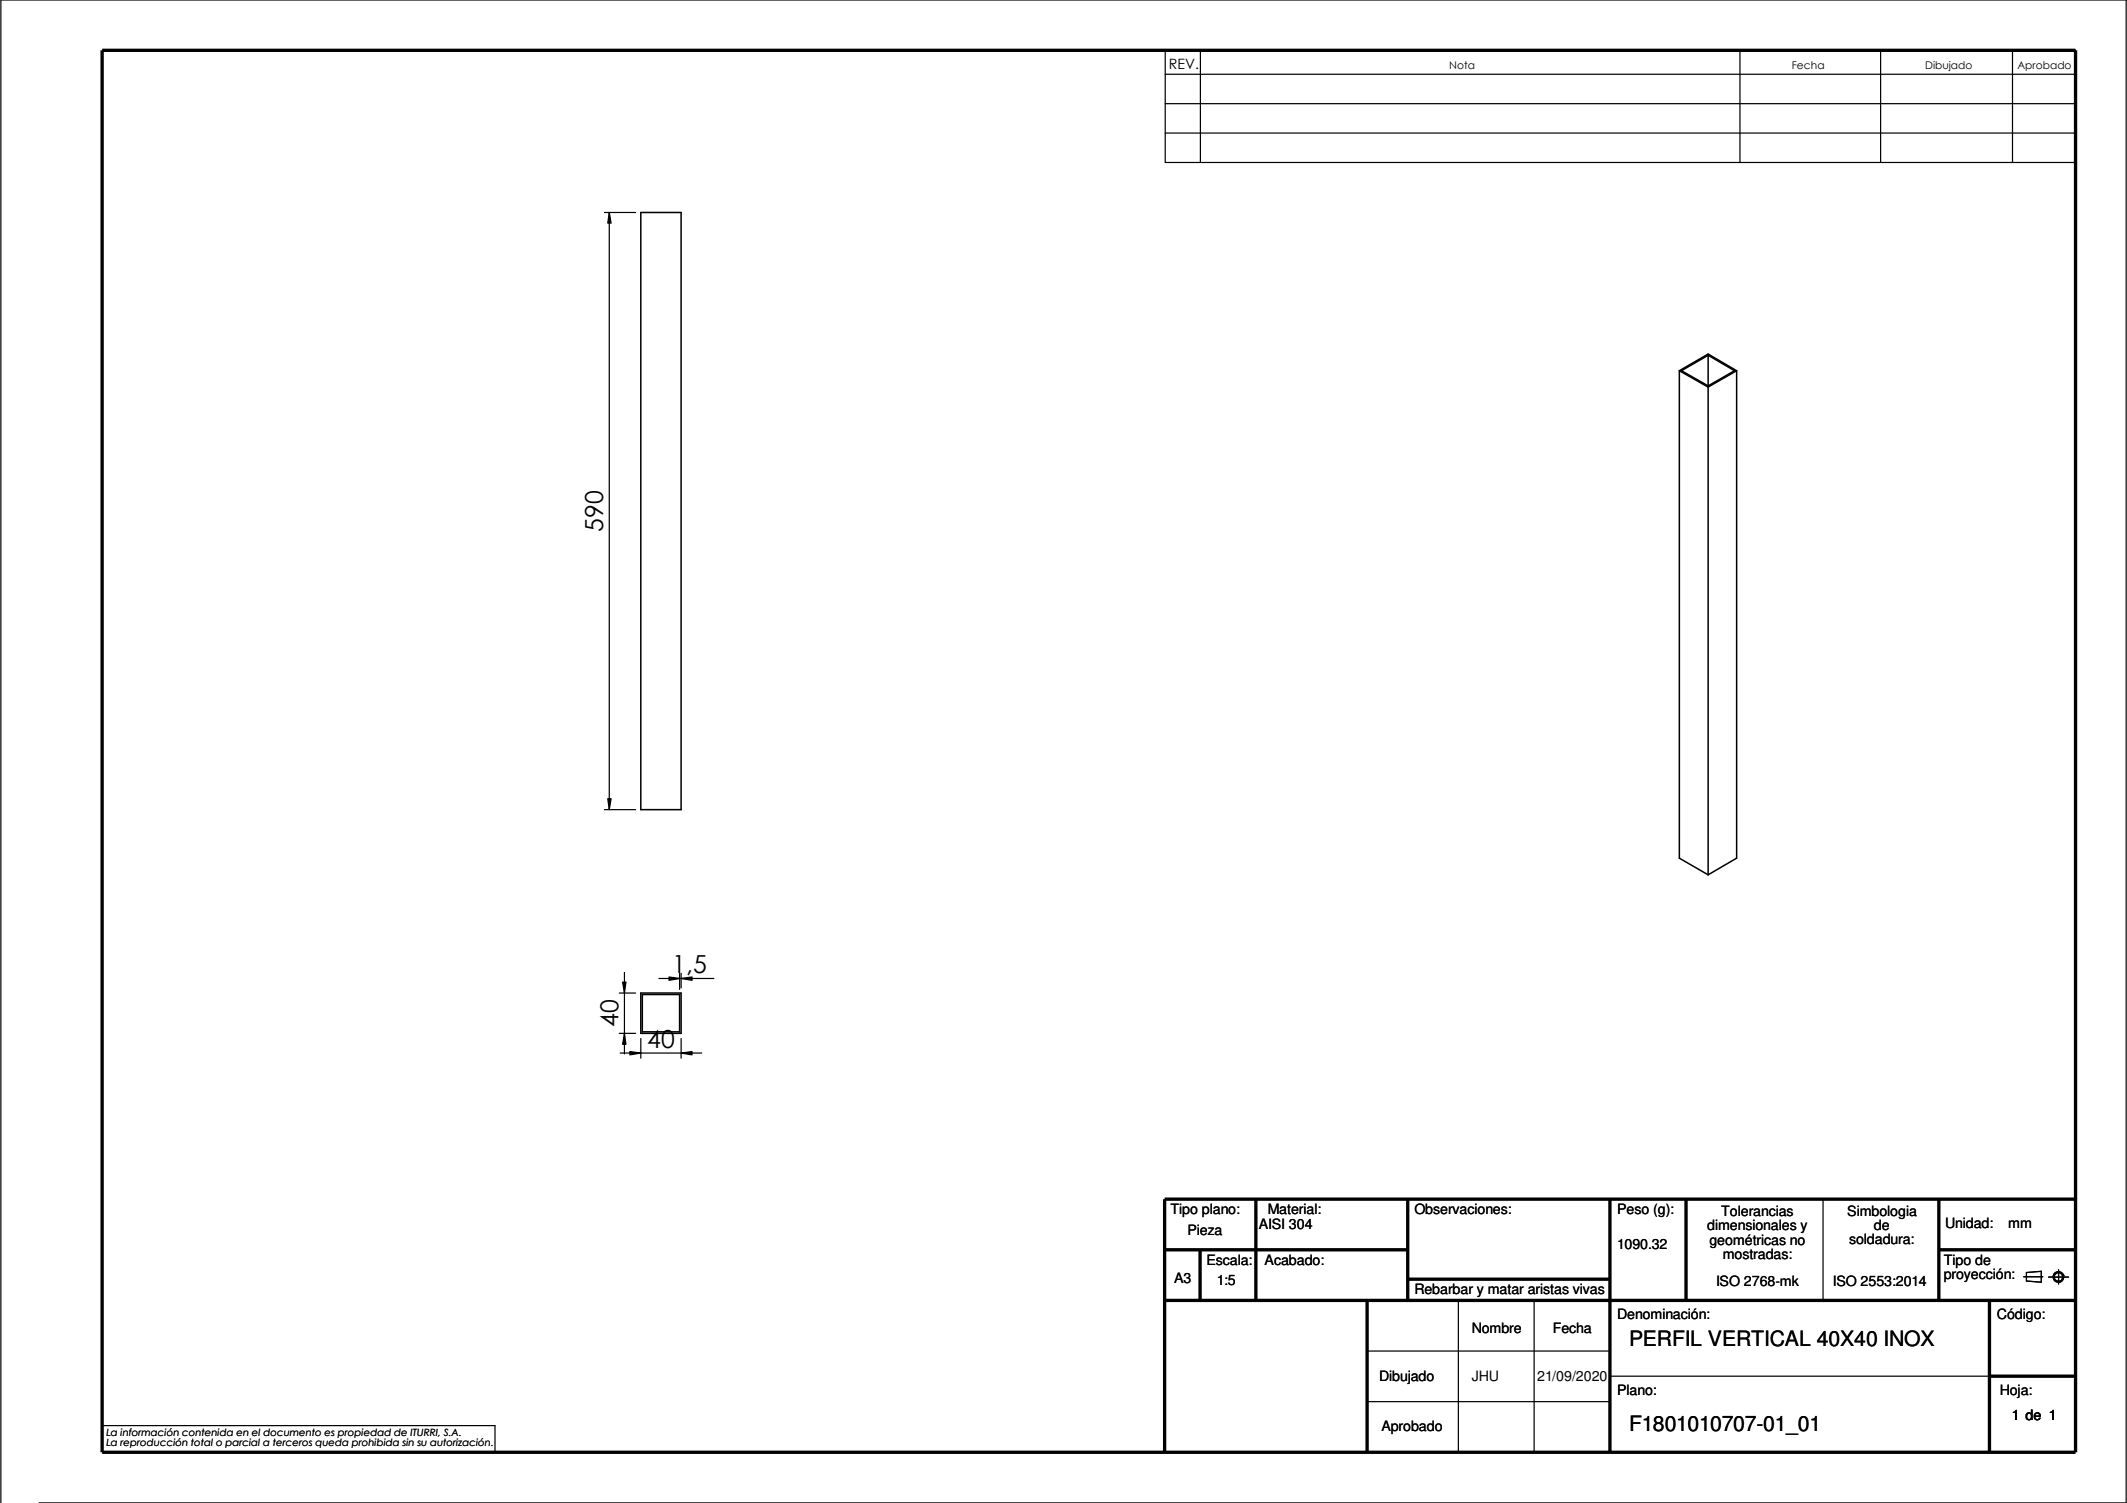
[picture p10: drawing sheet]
<svg xmlns="http://www.w3.org/2000/svg" width="297mm" height="210mm" viewBox="0 0 297 210" stroke-linecap="round" stroke-linejoin="round" font-family="sans-serif">
<defs><g id="words">
<g font-size="3.5">
<text x="84.2" y="74.3" transform="rotate(-90 84.2 74.3)">590</text>
<text x="93.9" y="135.9">1,5</text>
<text x="86.4" y="143.4" transform="rotate(-90 86.4 143.4)">40</text>
<text x="90.4" y="146.3">40</text>
</g>
<g font-size="3">
<text x="227.5" y="187.9">PERFIL VERTICAL 40X40 INOX</text>
<text x="227.5" y="199.8">F1801010707-01_01</text>
</g>
<g font-size="2">
<text x="163.2" y="9.6">REV.</text>
<text x="163.4" y="169.5">Tipo plano:</text>
<text x="165.8" y="172.5">Pieza</text>
<text x="175.8" y="171.7">AISI 304</text>
<text x="177" y="169.5">Material:</text>
<text x="197.5" y="169.5">Observaciones:</text>
<text x="225.8" y="169.5">Peso (g):</text>
<text x="238.4" y="171.8">dimensionales y</text>
<text x="238.7" y="173.8">geométricas no</text>
<text x="240.4" y="169.8">Tolerancias</text>
<text x="258" y="169.8">Simbologia</text>
<text x="258.2" y="173.7">soldadura:</text>
<text x="261.7" y="171.7">de</text>
<text x="271.6" y="171.5">Unidad:</text>
<text x="280.5" y="171.5">mm</text>
<text x="164" y="179.1">A3</text>
<text x="168.5" y="176.7">Escala:</text>
<text x="169.9" y="179.5">1:5</text>
<text x="176.6" y="176.7">Acabado:</text>
<text x="225.8" y="174.5">1090.32</text>
<text x="239.6" y="179.5">ISO 2768-mk</text>
<text x="240.6" y="175.8">mostradas:</text>
<text x="255.9" y="179.5">ISO 2553:2014</text>
<text x="271.4" y="178.6">proyección:</text>
<text x="271.4" y="176.7">Tipo de</text>
<text x="197.5" y="180.7">Rebarbar y matar aristas vivas</text>
<text x="225.8" y="184.1">Denominación:</text>
<text x="278.8" y="184.1">Código:</text>
<text x="205.5" y="186.1">Nombre</text>
<text x="216.9" y="186.1">Fecha</text>
<text x="192.6" y="192.9">Dibujado</text>
<text x="205.5" y="192.9">JHU</text>
<text x="214.7" y="192.9">21/09/2020</text>
<text x="225.8" y="194.9">Plano:</text>
<text x="279.3" y="194.9">Hoja:</text>
<text x="192.9" y="199.9">Aprobado</text>
<text x="281" y="198.3">1 de 1</text>
</g>
<g font-size="1.5">
<text x="202.4" y="9.6">Nota</text>
<text x="250.2" y="9.6">Fecha</text>
<text x="268.9" y="9.6">Dibujado</text>
<text x="281.7" y="9.6">Aprobado</text>
</g>
<g font-size="1.4">
<text x="14.9" y="202">La reproducción total o parcial a terceros queda prohibida sin su autorización.</text>
<text x="14.9" y="200.6">La información contenida en el documento es propiedad de ITURRI, S.A.</text>
</g>
</g></defs>
<g fill="none" stroke="#000" stroke-width=".17">
<path d="M162.7 10.4h127.2M162.7 14.5h127.2M162.7 18.6h127.2M162.7 7h127.2v15.7h-127.2zM167.6 7v15.7M243 7v15.7M262.6 7v15.7M281 7v15.7M84.4 29.7h4.4M85.1 29.7l.2 1.5h-.4zM85.1 29.7v83.4M84.4 113.1h4.4"/>
<path d="M84.9 111.5h.4l-.2 1.6zM86.5 138.7h2.3M86.9 137.2h.5l-.2 1.5zM87.2 135.8v11.4M92 136.7h7.7M93.4 136.4l1.5 .3-1.5 .2zM94.9 135.9v2.3M95.1 136.7l1.5-.3v.5zM95.1 135.9v2.1M86.5 144.3h2.3M86.6 147.1h11.4M87.2 144.3l.2 1.5h-.5z"/>
<path d="M88 146.9l1.5 .2-1.5 .2zM89.5 145v2.8M95.1 147.1l1.5-.2v.4zM95.1 145v2.8M254.6 167.5v14.1M282.6 178.3h2.7M283 177.7l2.1-.2v1.6l-2.1-.2zM286.1 178.4h2.8M287.5 177.3v2M14.3 199.1h54.8v3.7M190.9 195.7h33.9M190.9 188.7h33.9"/>
<path d="M203.7 181.6v21.2M214.2 181.6v21.2M224.8 192.2h53M.1 209.9v-209.9h296.8v209.9h-291.4"/>
<circle cx="287.5" cy="178.3" r=".59"/>
<circle cx="287.5" cy="178.3" r=".76"/>
</g>
<g fill="none" stroke="#000" stroke-width=".47">
<path d="M14.3 7h275.6v195.8h-275.6zM162.6 174.5h34M167.6 174.5v7.1M175.4 167.5v14.1M196.6 178.6h28.2M196.6 167.5v14.1M224.8 167.5v35.3M235.5 167.5v14.1M270.8 167.5v14.1M270.8 174.5h19.1M289.9 167.5h-127.3v35.3M162.6 181.6h127.3"/>
<path d="M190.9 181.6v21.2M277.8 181.6v21.2M277.8 192.2h12.1"/>
</g>
<path d="M89.5 29.7h5.6v83.4h-5.6zM234.5 51.8l4 2.3M234.5 51.8l4-2.4 4 2.4M234.5 51.8v68l4 2.4M238.5 49.6l-3.7 2.2 3.7 2.1M238.5 49.6l3.7 2.2-3.7 2.1M238.5 49.6v4.3M238.5 54.1v68.1M242.5 51.8l-4 2.3M242.5 51.8v68l-4 2.4M89.5 138.7h5.6v5.6h-5.6zM89.7 138.9h5.2v5.2h-5.2z" fill="none" stroke="#000" stroke-width=".21"/>
<path d="M85.1 29.7l.2 1.5h-.4zM84.9 111.5h.4l-.2 1.6zM86.9 137.2h.5l-.2 1.5zM93.4 136.4l1.5 .3-1.5 .2zM95.1 136.7l1.5-.3v.5zM87.2 144.3l.2 1.5h-.5zM88 146.9l1.5 .2-1.5 .2zM95.1 147.1l1.5-.2v.4z" fill="#000"/>
<use href="#words"/>
</svg>
